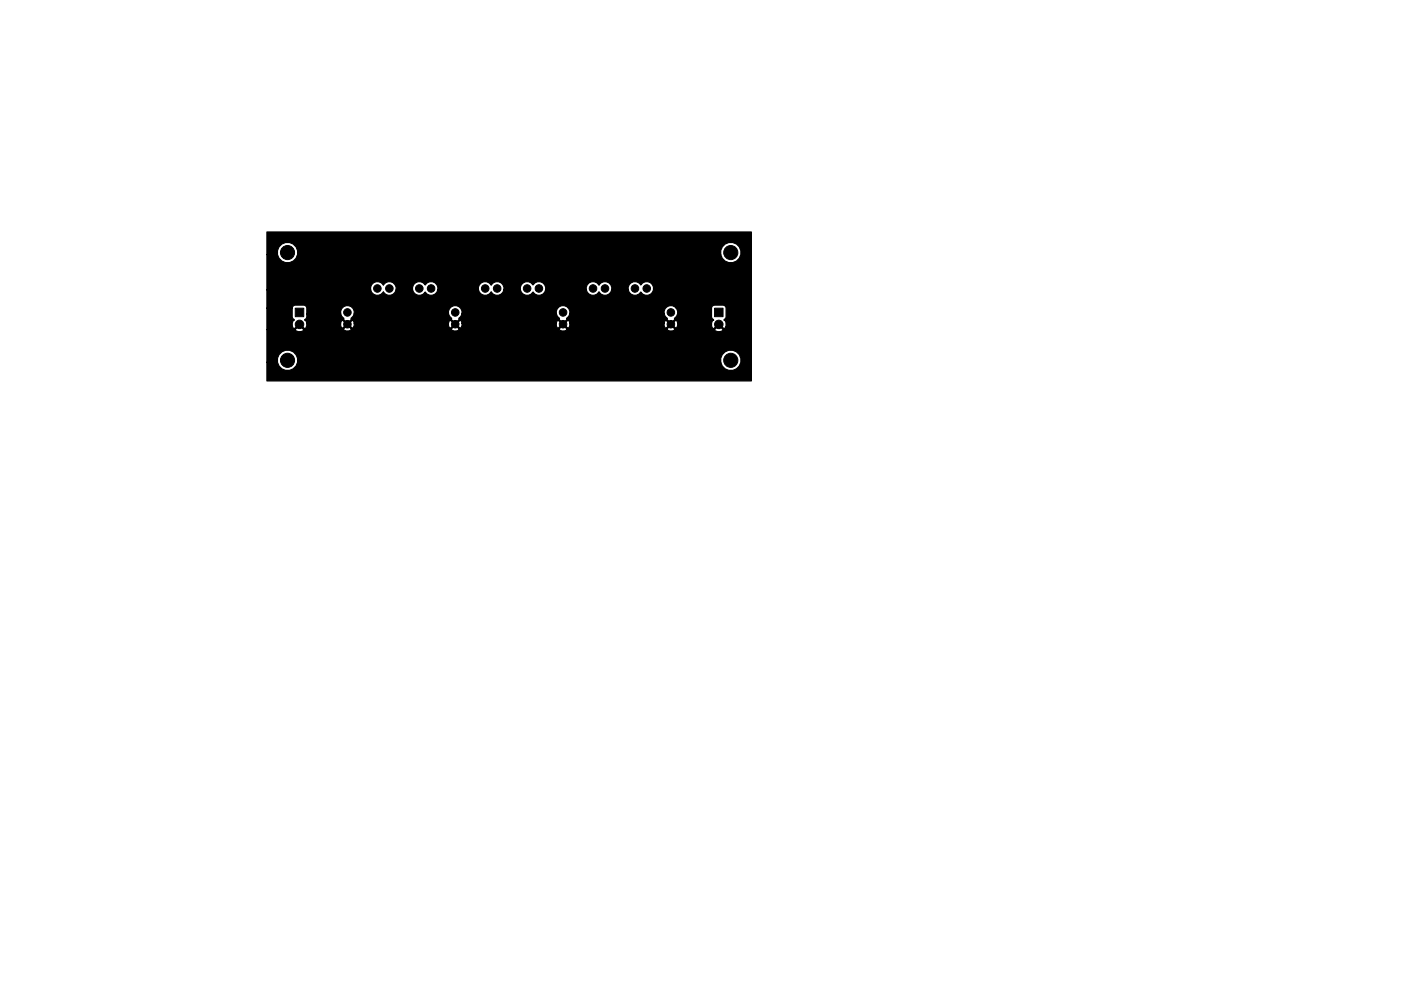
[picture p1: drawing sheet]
<svg xmlns="http://www.w3.org/2000/svg" width="297mm" height="210mm" viewBox="0 0 297 210" stroke-linecap="round" stroke-linejoin="round" font-family="sans-serif">
<g fill="#000" stroke="#000" stroke-width=".21">
<path d="M62.6 65.4h1.8v1.8h-1.8zM151.5 65.4h1.8v1.8h-1.8z"/>
<circle cx="61" cy="53.6" r="1.5"/>
<circle cx="154.9" cy="53.6" r="1.5"/>
<circle cx="61" cy="76.4" r="1.5"/>
<circle cx="63.5" cy="68.8" r=".9"/>
<circle cx="73.7" cy="68.8" r=".8"/>
<circle cx="73.7" cy="66.3" r=".8"/>
<circle cx="80" cy="61.2" r=".8"/>
<circle cx="82.5" cy="61.2" r=".8"/>
<circle cx="88.9" cy="61.2" r=".8"/>
<circle cx="91.4" cy="61.2" r=".8"/>
<circle cx="96.5" cy="68.8" r=".8"/>
<circle cx="96.5" cy="66.3" r=".8"/>
<circle cx="102.9" cy="61.2" r=".8"/>
<circle cx="105.4" cy="61.2" r=".8"/>
<circle cx="111.8" cy="61.2" r=".8"/>
<circle cx="114.3" cy="61.2" r=".8"/>
<circle cx="119.4" cy="68.8" r=".8"/>
<circle cx="119.4" cy="66.3" r=".8"/>
<circle cx="125.7" cy="61.2" r=".8"/>
<circle cx="128.3" cy="61.2" r=".8"/>
<circle cx="134.6" cy="61.2" r=".8"/>
<circle cx="137.1" cy="61.2" r=".8"/>
<circle cx="142.2" cy="68.8" r=".8"/>
<circle cx="142.2" cy="66.3" r=".8"/>
<circle cx="152.4" cy="68.8" r=".9"/>
<circle cx="154.9" cy="76.4" r="1.5"/>
</g>
<path d="M56.6 49.2h102.7v31.6h-102.7v-3.9h2.2l.3 .8a2.18 2.18 0 0 0 2.3 .9 2.18 2.18 0 0 0 1.7-1.7h89.7l.3 .8a2.18 2.18 0 0 0 3.6 0 2.18 2.18 0 0 0-1.3-3.4 2.18 2.18 0 0 0-2.6 2.6h-89.7v-.9a2.18 2.18 0 0 0-2.6-1.7 2.18 2.18 0 0 0-1.7 2.6h-2.2v-7h6l.1 .3a1.16 1.16 0 0 0 1.7-.3l-.1-.1h8.5a.97 .97 0 0 0 1.7 0h21.2l.1 .2a1.05 1.05 0 0 0 1.5-.2h21.3v.2a1.05 1.05 0 0 0 1.6-.2h21.2l.1 .2a1.15 1.15 0 0 0 1.5-.1h8.5l.1 .3a1.16 1.16 0 0 0 1.7-.3l-.9-.9-.9 .9h-8.5l-.8-.9-.8 .8h-21.2l-.8-.8-.8 .8h-21.3l-.8-.8-.8 .8h-21.2l-.8-.8-.9 .8h-8.5l-.8-.8-.9 .9h-6v-4.5h5.4v1.8l.4 .7-.2 .1a1.16 1.16 0 0 0 .2 1.7l1.1-1.1 1.1 1.1 .2-.1 .2-.5v-.5h7.2l.2 .9 .3 .1 .8-.8h.3l.9 .8 .2-.1 .2-.9h20l.2 .9 .2 .1 .8-.8h.4l.8 .8 .3-.1 .1-.9h20l.2 .9 .3 .1 .8-.8h.4l.8 .8 .2-.1 .2-.9h20l.2 .9 .2 .1 .9-.8h.3l.8 .8a.97 .97 0 0 0 0-1.6l-.8 .8h-.3l-.9-.8h-.2l-.2 .6h-20l-.2-.6h-.2l-.8 .8h-.4l-.8-.8h-.3l-.2 .6h-20l-.1-.6h-.3l-.8 .8h-.4l-.8-.8h-.2l-.2 .6h-20l-.2-.6h-.2l-.9 .8h-.3l-.8-.8h-.3l-.2 .6h-7.2l-.2-.6-.2-.1 .4-.5v-.8h7.2l.2 .5 .5 .4-.1 .3 .9 .8 .8-.8-.1-.3 .5-.4 .2-.5h20l.2 .5 .5 .4-.1 .3 .8 .8 .8-.8v-.3l.4-.4 .3-.5h19.9l.3 .5 .4 .4v.3l.8 .8 .8-.8-.1-.3 .5-.4 .2-.5h20l.2 .5 .5 .4-.1 .3 .8 .8 .9-.8-.1-.3a1.42 1.42 0 0 0 .4-2.1h7.5v1.8l.4 .7-.2 .1a1.16 1.16 0 0 0 .2 1.7l1.1-1.1 1.1 1.1a1.07 1.07 0 0 0 0-1.8l.4-.7v-1.8a.65 .65 0 0 0-.6-.7l-2 .1-.4 .6h-7.5a1.45 1.45 0 0 0-1.8-.4 1.45 1.45 0 0 0-.8 1.6h-20v-.6a1.46 1.46 0 0 0-1.7-1.1 1.46 1.46 0 0 0-1.2 1.7h-19.9v-.6a1.46 1.46 0 0 0-1.8-1.1 1.46 1.46 0 0 0-1.1 1.7h-20v-.6a1.46 1.46 0 0 0-1.7-1.1 1.46 1.46 0 0 0-1.2 1.7h-7.2v-1.2a.65 .65 0 0 0-.6-.7l-2 .1-.4 .6h-5.4v-3.9h22a1.45 1.45 0 0 0 1.2 1.2 1.45 1.45 0 0 0 1.5-.8 1.45 1.45 0 0 0 1.5 .8 1.45 1.45 0 0 0 1.2-1.2h3.5l.2 .5a1.45 1.45 0 0 0 2.4-.1 1.45 1.45 0 0 0 1.5 .8 1.45 1.45 0 0 0 1.2-1.2h8.6l.3 .5a1.44 1.44 0 0 0 2.4-.1 1.45 1.45 0 0 0 1.5 .8 1.45 1.45 0 0 0 1.2-1.2h3.5l.2 .5a1.45 1.45 0 0 0 2.5-.1 1.45 1.45 0 0 0 1.5 .8 1.45 1.45 0 0 0 1.2-1.2h8.6l.2 .5a1.44 1.44 0 0 0 2.5-.1 1.45 1.45 0 0 0 1.5 .8 1.45 1.45 0 0 0 1.2-1.2h3.5l.2 .5a1.45 1.45 0 0 0 2.5-.1 1.46 1.46 0 0 0 2.2 .4 1.46 1.46 0 0 0 0-2.2 1.46 1.46 0 0 0-2.2 .4 1.45 1.45 0 0 0-1.8-.7 1.45 1.45 0 0 0-.9 1.7h-3.5v-.6a1.45 1.45 0 0 0-1.2-1.1 1.45 1.45 0 0 0-1.5 .7 1.45 1.45 0 0 0-1.8-.7 1.45 1.45 0 0 0-.9 1.7h-8.6v-.6a1.45 1.45 0 0 0-1.2-1.1 1.45 1.45 0 0 0-1.5 .7 1.45 1.45 0 0 0-1.8-.7 1.45 1.45 0 0 0-.9 1.7h-3.5v-.6a1.45 1.45 0 0 0-1.2-1.1 1.45 1.45 0 0 0-1.5 .7 1.45 1.45 0 0 0-1.7-.7 1.45 1.45 0 0 0-1 1.7h-8.6v-.6a1.45 1.45 0 0 0-1.2-1.1 1.45 1.45 0 0 0-1.4 .7 1.45 1.45 0 0 0-1.8-.7 1.45 1.45 0 0 0-.9 1.7h-3.5v-.6a1.45 1.45 0 0 0-1.2-1.1 1.45 1.45 0 0 0-1.5 .7 1.45 1.45 0 0 0-1.8-.7 1.45 1.45 0 0 0-.9 1.7h-22v-7.5h2.2l.3 .8a2.18 2.18 0 0 0 2.3 .9 2.18 2.18 0 0 0 1.7-1.7h89.7l.3 .8a2.18 2.18 0 0 0 3.6 0 2.18 2.18 0 0 0-1.3-3.3 2.18 2.18 0 0 0-2.6 2.5h-89.7v-.8a2.18 2.18 0 0 0-2.6-1.7 2.18 2.18 0 0 0-1.7 2.5h-2.2z" fill="#000" stroke="#000" stroke-width=".25"/>
</svg>
